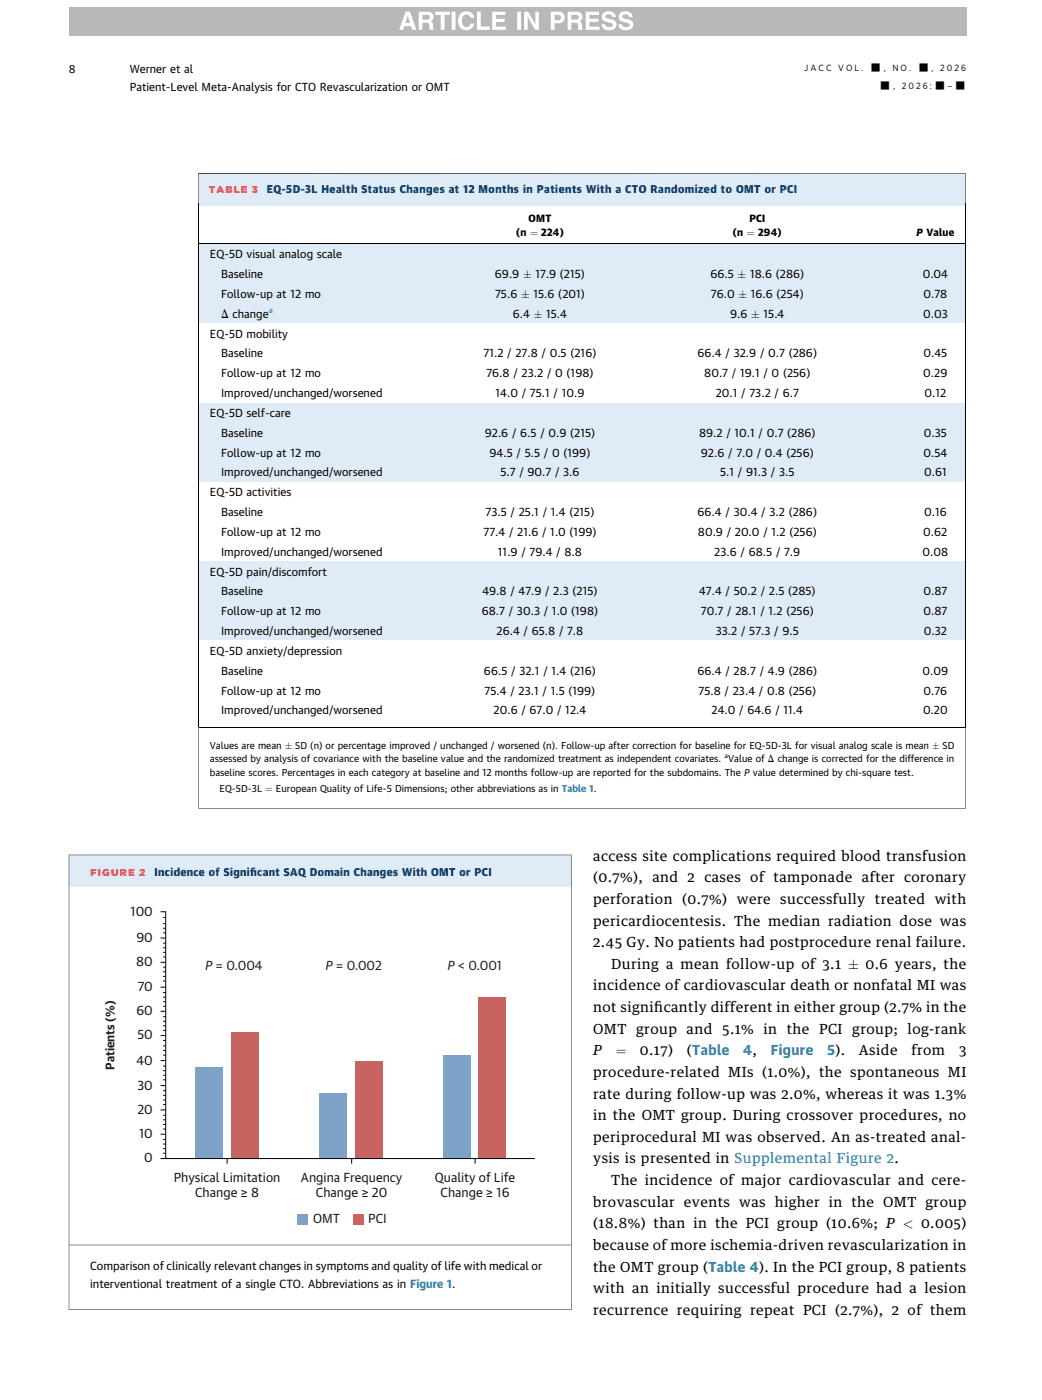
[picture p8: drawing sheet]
<svg xmlns="http://www.w3.org/2000/svg" width="203mm" height="273mm" viewBox="0 0 203 273" stroke-linecap="round" stroke-linejoin="round" font-family="sans-serif">
<defs><g id="words">
<g font-size="2.7">
<text x="115.7" y="167.9">access site complications required blood transfusion</text>
<text x="115.7" y="172.1">(0.7%), and 2 cases of tamponade after coronary</text>
<text x="115.7" y="176.3">perforation (0.7%) were successfully treated with</text>
<text x="115.7" y="180.5">pericardiocentesis. The median radiation dose was</text>
<text x="115.7" y="184.7">2.45 Gy. No patients had postprocedure renal failure.</text>
<text x="119.2" y="188.9">During a mean follow-up of 3.1 ± 0.6 years, the</text>
<text x="115.7" y="193.2">incidence of cardiovascular death or nonfatal MI was</text>
<text x="115.7" y="197.4">not signif</text>
<text x="127.6" y="197.4">icantly different in either group (2.7% in the</text>
<text x="115.7" y="201.6">OMT group and 5.1% in the PCI group; log-rank</text>
<text x="115.7" y="205.8">P</text>
<text x="120.1" y="205.8">=</text>
<text x="124.8" y="205.8">0.17)</text>
<text x="134" y="205.8">(Table</text>
<text x="167.5" y="205.8">Aside</text>
<text x="177.8" y="205.8">from</text>
<text x="187" y="205.8">3</text>
<text x="115.7" y="210">procedure-related MIs (1.0%), the spontaneous MI</text>
<text x="115.7" y="214.3">rate during follow-up was 2.0%, whereas it was 1.3%</text>
<text x="115.7" y="218.5">in the OMT group. During crossover procedures, no</text>
<text x="115.7" y="222.7">periprocedural MI was observed. An as-treated anal-</text>
<text x="115.7" y="226.9">ysis is presented in Supplemental Figure 2.</text>
<text x="119.2" y="231.1">The incidence of major cardiovascular and cere-</text>
<text x="115.7" y="235.3">brovascular events was higher in the OMT group</text>
<text x="115.7" y="239.6">(18.8%) than in the PCI group (10.6%; P &lt; 0.005)</text>
<text x="115.7" y="243.8">because of more ischemia-driven revascularization in</text>
<text x="115.7" y="248">the OMT group (Table 4). In the PCI group, 8 patients</text>
<text x="115.7" y="252.2">with an initially successful procedure had a lesion</text>
<text x="115.7" y="256.4">recurrence requiring repeat PCI (2.7%), 2 of them</text>
</g>
<g font-size="2.7" fill="#0d7fac">
<text x="144.9" y="205.8">4,</text>
<text x="150.3" y="205.8">Figure</text>
<text x="161.3" y="205.8">5).</text>
</g>
<text font-size="2.5" x="43.1" y="62">Δ</text>
<g font-size="2.5" fill="#181716">
<text x="25.4" y="178.6">100</text>
<text x="26.6" y="183.7">90</text>
<text x="26.6" y="188.4">80</text>
<text x="26.6" y="198">60</text>
<text x="26.9" y="193.3">70</text>
<text x="26.8" y="202.7">50</text>
<text x="26.6" y="207.6">40</text>
<text x="26.8" y="212.5">30</text>
<text x="26.8" y="217.2">20</text>
<text x="27.1" y="222">10</text>
<text x="28.1" y="226.7">0</text>
<text x="33.9" y="230.5">Physical Limitation</text>
<text x="38.1" y="233.4">Change ≥ 8</text>
<text x="58.7" y="230.5">Angina Frequency</text>
<text x="61.6" y="233.4">Change ≥ 20</text>
<text x="84.8" y="230.5">Quality of Life</text>
<text x="85.9" y="233.4">Change ≥ 16</text>
<text x="61.1" y="238.5">OMT</text>
<text x="71.8" y="238.5">PCI</text>
</g>
<g font-size="2.5" fill="#231f20">
<text x="40" y="189.1">P = 0.004</text>
<text x="63.4" y="189.1">P = 0.002</text>
<text x="87.2" y="189.1">P &lt; 0.001</text>
</g>
<text font-size="2.3" fill="#231f20" x="22.3" y="208.6" transform="rotate(-90 22.3 208.6)">Patients (%)</text>
<g font-size="2.2">
<text x="25.3" y="14.3">Werner et al</text>
<text x="25.3" y="17.8">Patient-Level Meta-Analysis for CTO Revascularization or OMT</text>
<text x="40.9" y="50.4">EQ-5D visual analog scale</text>
<text x="43.1" y="54.3">Baseline</text>
<text x="43.1" y="58.1">Follow-up at 12 mo</text>
<text x="96.5" y="54.3">69.9 ± 17.9 (215)</text>
<text x="96.6" y="58.1">75.6 ± 15.6 (201)</text>
<text x="138.5" y="54.3">66.5 ± 18.6 (286)</text>
<text x="138.6" y="58.1">76.0 ± 16.6 (254)</text>
<text x="179.9" y="54.3">0.04</text>
<text x="180.1" y="58.1">0.78</text>
<text x="40.9" y="65.9">EQ-5D mobility</text>
<text x="45.3" y="62">change</text>
<text x="100" y="62">6.4 ± 15.4</text>
<text x="142.4" y="62">9.6 ± 15.4</text>
<text x="180" y="62">0.03</text>
<text x="43.1" y="69.7">Baseline</text>
<text x="94.3" y="69.7">71.2 / 27.8 / 0.5 (216)</text>
<text x="136" y="69.7">66.4 / 32.9 / 0.7 (286)</text>
<text x="180.1" y="69.7">0.45</text>
<text x="43.1" y="73.6">Follow-up at 12 mo</text>
<text x="43.1" y="77.5">Improved/unchanged/worsened</text>
<text x="94.9" y="73.6">76.8 / 23.2 / 0 (198)</text>
<text x="96.6" y="77.5">14.0 / 75.1 / 10.9</text>
<text x="137.3" y="73.6">80.7 / 19.1 / 0 (256)</text>
<text x="139.6" y="77.5">20.1 / 73.2 / 6.7</text>
<text x="180.1" y="73.6">0.29</text>
<text x="180.3" y="77.5">0.12</text>
<text x="40.9" y="81.3">EQ-5D self-care</text>
<text x="43.1" y="85.2">Baseline</text>
<text x="43.1" y="89.1">Follow-up at 12 mo</text>
<text x="94.5" y="85.2">92.6 / 6.5 / 0.9 (215)</text>
<text x="95.5" y="89.1">94.5 / 5.5 / 0 (199)</text>
<text x="136.3" y="85.2">89.2 / 10.1 / 0.7 (286)</text>
<text x="136.7" y="89.1">92.6 / 7.0 / 0.4 (256)</text>
<text x="180.1" y="89.1">0.54</text>
<text x="180.2" y="85.2">0.35</text>
<text x="43.1" y="92.9">Improved/unchanged/worsened</text>
<text x="97.6" y="92.9">5.7 / 90.7 / 3.6</text>
<text x="140.4" y="92.9">5.1 / 91.3 / 3.5</text>
<text x="180.2" y="92.9">0.61</text>
<text x="40.9" y="96.8">EQ-5D activities</text>
<text x="43.1" y="100.7">Baseline</text>
<text x="94.7" y="100.7">73.5 / 25.1 / 1.4 (215)</text>
<text x="136" y="100.7">66.4 / 30.4 / 3.2 (286)</text>
<text x="180.2" y="100.7">0.16</text>
<text x="43.1" y="104.5">Follow-up at 12 mo</text>
<text x="94.3" y="104.5">77.4 / 21.6 / 1.0 (199)</text>
<text x="136.1" y="104.5">80.9 / 20.0 / 1.2 (256)</text>
<text x="180.1" y="104.5">0.62</text>
<text x="40.9" y="112.3">EQ-5D pain/discomfort</text>
<text x="43.1" y="108.4">Improved/unchanged/worsened</text>
<text x="97.1" y="108.4">11.9 / 79.4 / 8.8</text>
<text x="139.3" y="108.4">23.6 / 68.5 / 7.9</text>
<text x="179.9" y="108.4">0.08</text>
<text x="43.1" y="116.1">Baseline</text>
<text x="43.1" y="120">Follow-up at 12 mo</text>
<text x="94" y="120">68.7 / 30.3 / 1.0 (198)</text>
<text x="94.1" y="116.1">49.8 / 47.9 / 2.3 (215)</text>
<text x="136.3" y="116.1">47.4 / 50.2 / 2.5 (285)</text>
<text x="136.7" y="120">70.7 / 28.1 / 1.2 (256)</text>
<text x="180.1" y="116.1">0.87</text>
<text x="180.1" y="120">0.87</text>
<text x="43.1" y="123.9">Improved/unchanged/worsened</text>
<text x="96.8" y="123.9">26.4 / 65.8 / 7.8</text>
<text x="139.6" y="123.9">33.2 / 57.3 / 9.5</text>
<text x="180.2" y="123.9">0.32</text>
<text x="40.9" y="127.7">EQ-5D anxiety/depression</text>
<text x="43.1" y="131.6">Baseline</text>
<text x="94.4" y="131.6">66.5 / 32.1 / 1.4 (216)</text>
<text x="136" y="131.6">66.4 / 28.7 / 4.9 (286)</text>
<text x="179.9" y="131.6">0.09</text>
<text x="43.1" y="135.5">Follow-up at 12 mo</text>
<text x="94.5" y="135.5">75.4 / 23.1 / 1.5 (199)</text>
<text x="136.2" y="135.5">75.8 / 23.4 / 0.8 (256)</text>
<text x="180.1" y="135.5">0.76</text>
<text x="43.1" y="139.3">Improved/unchanged/worsened</text>
<text x="96.3" y="139.3">20.6 / 67.0 / 12.4</text>
<text x="138.8" y="139.3">24.0 / 64.6 / 11.4</text>
<text x="180" y="139.3">0.20</text>
<text x="149.8" y="148.7">Δ</text>
<text x="17.6" y="247.6">Comparison of clinically relevant changes in symptoms and quality of life with medical or</text>
<text x="17.6" y="251.1">interventional treatment of a single CTO. Abbreviations as in Figure 1.</text>
</g>
<g font-size="2.1">
<text x="13.4" y="14.2">8</text>
<text x="169.6" y="13.9">■</text>
<text x="171.5" y="17.4">■</text>
<text x="179" y="13.9">■</text>
<text x="182.2" y="17.4">■</text>
<text x="186.1" y="17.4">■</text>
</g>
<g font-size="2.1" fill="#002b5c">
<text x="52" y="37.7">EQ-5D-3L Health Status Changes at 12 Months in Patients With a CTO Randomized to OMT or PCI</text>
<text x="30.1" y="170.8">Incidence of Signif</text>
<text x="48.8" y="170.8">icant SAQ Domain Changes With OMT or PCI</text>
</g>
<g font-size="2">
<text x="100.7" y="46.1">(n = 224)</text>
<text x="103.1" y="43.3">OMT</text>
<text x="142.9" y="46.1">(n = 294)</text>
<text x="146.1" y="43.3">PCI</text>
<text x="178.7" y="46.1">P Value</text>
</g>
<g font-size="1.9" fill="#e2282c">
<text x="40.7" y="37.7">TABLE 3</text>
<text x="17.6" y="170.8">FIGURE 2</text>
</g>
<g font-size="1.9">
<text x="40.9" y="146.1">Values are mean ± SD (n) or percentage improved / unchanged / worsened (n). Follow-up after correction for baseline for EQ-5D-3L for visual analog scale is mean ± SD</text>
<text x="40.9" y="148.7">assessed by analysis of covariance with the baseline value and the randomized treatment as independent covariates.</text>
<text x="142" y="148.7">Value of</text>
<text x="151.7" y="148.7">change is corrected for the difference in</text>
<text x="40.9" y="151.3">baseline scores. Percentages in each category at baseline and 12 months follow-up are reported for the subdomains. The P value determined by chi-square test.</text>
<text x="42.8" y="154.5">EQ-5D-3L = European Quality of Life-5 Dimensions; other abbreviations as in Table 1.</text>
</g>
<g font-size="1.8">
<text x="156.8" y="13.9">J A C C</text>
<text x="163.5" y="13.9">V O L .</text>
<text x="172.3" y="13.9">,</text>
<text x="174" y="13.9">N O .</text>
<text x="174.2" y="17.4">,</text>
<text x="175.8" y="17.4">2</text>
<text x="177.2" y="17.4">0</text>
<text x="178.6" y="17.4">2</text>
<text x="180" y="17.4">6 :</text>
<text x="181.7" y="13.9">,</text>
<text x="183.3" y="13.9">2</text>
<text x="184.7" y="13.9">0</text>
<text x="184.9" y="17.4">–</text>
<text x="186.1" y="13.9">2</text>
<text x="187.5" y="13.9">6</text>
</g>
<text font-size="1.5" fill="#0d7fac" x="52.4" y="61">a</text>
<text font-size="1.3" x="141.3" y="147.9">a</text>
</g></defs>
<g fill="#dfebf7">
<path d="M38.8 33.8h149.4v6.3h-149.4z"/>
<path d="M38.7 47.6h55.3v3.9h-55.3z"/>
<path d="M74.6 47.6h61.4v3.9h-61.4z"/>
<path d="M116.7 47.6h62v3.9h-62z"/>
<path d="M159.4 47.6h28.9v3.9h-28.9z"/>
<path d="M38.7 51.5h55.3v3.8h-55.3z"/>
<path d="M74.6 51.5h61.4v3.8h-61.4z"/>
<path d="M116.7 51.5h62v3.8h-62z"/>
<path d="M159.4 51.5h28.9v3.8h-28.9z"/>
<path d="M38.7 55.3h55.3v3.9h-55.3z"/>
<path d="M74.6 55.3h61.4v3.9h-61.4z"/>
<path d="M116.7 55.3h62v3.9h-62z"/>
<path d="M159.4 55.3h28.9v3.9h-28.9z"/>
<path d="M38.7 59.2h55.3v3.9h-55.3z"/>
<path d="M74.6 59.2h61.4v3.9h-61.4z"/>
<path d="M116.7 59.2h62v3.9h-62z"/>
<path d="M159.4 59.2h28.9v3.9h-28.9z"/>
</g>
<g fill="#fff">
<path d="M38.7 63.1h55.3v3.8h-55.3z"/>
<path d="M74.6 63.1h61.4v3.8h-61.4z"/>
<path d="M116.7 63.1h62v3.8h-62z"/>
<path d="M159.4 63.1h28.9v3.8h-28.9z"/>
<path d="M38.7 66.9h55.3v3.9h-55.3z"/>
<path d="M74.6 66.9h61.4v3.9h-61.4z"/>
<path d="M116.7 66.9h62v3.9h-62z"/>
<path d="M159.4 66.9h28.9v3.9h-28.9z"/>
<path d="M38.7 70.8h55.3v3.9h-55.3z"/>
<path d="M74.6 70.8h61.4v3.9h-61.4z"/>
<path d="M116.7 70.8h62v3.9h-62z"/>
<path d="M159.4 70.8h28.9v3.9h-28.9z"/>
<path d="M38.7 74.7h55.3v3.8h-55.3z"/>
<path d="M74.6 74.7h61.4v3.8h-61.4z"/>
<path d="M116.7 74.7h62v3.8h-62z"/>
<path d="M159.4 74.7h28.9v3.8h-28.9z"/>
</g>
<g fill="#dfebf7">
<path d="M38.7 78.5h55.3v3.9h-55.3z"/>
<path d="M74.6 78.5h61.4v3.9h-61.4z"/>
<path d="M116.7 78.5h62v3.9h-62z"/>
<path d="M159.4 78.5h28.9v3.9h-28.9z"/>
<path d="M38.7 82.4h55.3v3.8h-55.3z"/>
<path d="M74.6 82.4h61.4v3.8h-61.4z"/>
<path d="M116.7 82.4h62v3.8h-62z"/>
<path d="M159.4 82.4h28.9v3.8h-28.9z"/>
<path d="M38.7 86.2h55.3v3.9h-55.3z"/>
<path d="M74.6 86.2h61.4v3.9h-61.4z"/>
<path d="M116.7 86.2h62v3.9h-62z"/>
<path d="M159.4 86.2h28.9v3.9h-28.9z"/>
<path d="M38.7 90.1h55.3v3.9h-55.3z"/>
<path d="M74.6 90.1h61.4v3.9h-61.4z"/>
<path d="M116.7 90.1h62v3.9h-62z"/>
<path d="M159.4 90.1h28.9v3.9h-28.9z"/>
</g>
<g fill="#fff">
<path d="M38.7 94h55.3v3.8h-55.3z"/>
<path d="M74.6 94h61.4v3.8h-61.4z"/>
<path d="M116.7 94h62v3.8h-62z"/>
<path d="M159.4 94h28.9v3.8h-28.9z"/>
<path d="M38.7 97.8h55.3v3.9h-55.3z"/>
<path d="M74.6 97.8h61.4v3.9h-61.4z"/>
<path d="M116.7 97.8h62v3.9h-62z"/>
<path d="M159.4 97.8h28.9v3.9h-28.9z"/>
<path d="M38.7 101.7h55.3v3.9h-55.3z"/>
<path d="M74.6 101.7h61.4v3.9h-61.4z"/>
<path d="M116.7 101.7h62v3.9h-62z"/>
<path d="M159.4 101.7h28.9v3.9h-28.9z"/>
<path d="M38.7 105.6h55.3v3.8h-55.3z"/>
<path d="M74.6 105.6h61.4v3.8h-61.4z"/>
<path d="M116.7 105.6h62v3.8h-62z"/>
<path d="M159.4 105.6h28.9v3.8h-28.9z"/>
</g>
<g fill="#dfebf7">
<path d="M38.7 109.4h55.3v3.9h-55.3z"/>
<path d="M74.6 109.4h61.4v3.9h-61.4z"/>
<path d="M116.7 109.4h62v3.9h-62z"/>
<path d="M159.4 109.4h28.9v3.9h-28.9z"/>
<path d="M38.7 113.3h55.3v3.9h-55.3z"/>
<path d="M74.6 113.3h61.4v3.9h-61.4z"/>
<path d="M116.7 113.3h62v3.9h-62z"/>
<path d="M159.4 113.3h28.9v3.9h-28.9z"/>
<path d="M38.7 117.2h55.3v3.8h-55.3z"/>
<path d="M74.6 117.2h61.4v3.8h-61.4z"/>
<path d="M116.7 117.2h62v3.8h-62z"/>
<path d="M159.4 117.2h28.9v3.8h-28.9z"/>
<path d="M38.7 121h55.3v3.9h-55.3z"/>
<path d="M74.6 121h61.4v3.9h-61.4z"/>
<path d="M116.7 121h62v3.9h-62z"/>
<path d="M159.4 121h28.9v3.9h-28.9z"/>
</g>
<g fill="#fff">
<path d="M38.7 124.9h55.3v3.9h-55.3z"/>
<path d="M74.6 124.9h61.4v3.9h-61.4z"/>
<path d="M116.7 124.9h62v3.9h-62z"/>
<path d="M159.4 124.9h28.9v3.9h-28.9z"/>
<path d="M38.7 128.8h55.3v3.8h-55.3z"/>
<path d="M74.6 128.8h61.4v3.8h-61.4z"/>
<path d="M116.7 128.8h62v3.8h-62z"/>
<path d="M159.4 128.8h28.9v3.8h-28.9z"/>
<path d="M38.7 132.6h55.3v3.9h-55.3z"/>
<path d="M74.6 132.6h61.4v3.9h-61.4z"/>
<path d="M116.7 132.6h62v3.9h-62z"/>
<path d="M159.4 132.6h28.9v3.9h-28.9z"/>
<path d="M38.7 136.5h55.3v5.3h-55.3z"/>
<path d="M74.6 136.5h61.4v5.3h-61.4z"/>
<path d="M116.7 136.5h62v5.3h-62z"/>
<path d="M159.4 136.5h28.9v5.3h-28.9z"/>
</g>
<path d="M38.7 33.8h149.6M38.8 33.7v124M188.3 33.7v124M38.8 47.5h149.4M38.7 157.7h149.6M38.8 141.8h149.4" fill="none" stroke="#000" stroke-width=".2"/>
<path d="M13.5 166.8h97.9v6.1h-97.9z" fill="#dfebf7"/>
<g fill="none" stroke="#000" stroke-width=".2">
<path d="M13.4 166.7h98.1M13.5 166.7v88.8M31.3 177.8h1M31.8 178.9h.5M111.4 166.7v88.8M31.3 197.2h1M31.3 192.5h1M31.3 187.7h1M31.3 182.9h1M31.8 199.2h.5M31.8 198.3h.5M31.8 196.3h.5"/>
<path d="M31.8 195.4h.5M31.8 194.5h.5M31.8 193.6h.5M31.8 191.3h.5M31.8 190.4h.5M31.8 189.5h.5M31.8 188.6h.5M31.8 186.6h.5M31.8 185.7h.5M31.8 184.8h.5M31.8 183.9h.5M31.8 181.9h.5"/>
<path d="M31.8 181h.5M31.8 180.1h.5M31.3 216.5h1M31.3 211.7h1M31.3 206.9h1M31.3 202h1M31.8 219.3h.5M31.8 218.4h.5M31.8 217.5h.5M31.8 215.4h.5M31.8 214.5h.5M31.8 213.6h.5"/>
<path d="M31.8 212.7h.5M31.8 210.6h.5M31.8 209.7h.5M31.8 208.8h.5M31.8 207.9h.5M31.8 205.8h.5M31.8 204.9h.5M31.8 204h.5M31.8 202.9h.5M31.8 201h.5M31.8 200.1h.5M31.3 225.9h1"/>
<path d="M31.3 221.2h1M31.8 224.9h.5M31.8 224h.5M31.8 223.1h.5M31.8 222.2h.5M31.8 220.2h.5M44.3 225.9v1M68.6 225.9v1M92.6 225.9v1M13.4 242.8h98.1M13.4 255.4h98.1"/>
</g>
<g fill="#7ca2c7">
<path d="M38.2 208.2h5.3v17.7h-5.3z"/>
<path d="M62.3 213.2h5.3v12.7h-5.3z"/>
<path d="M86.4 205.8h5.3v20.1h-5.3z"/>
</g>
<g fill="#c76461">
<path d="M69.2 206.9h5.3v19h-5.3z"/>
<path d="M93.4 194.4h5.2v31.5h-5.2z"/>
<path d="M45.1 201.2h5.3v24.7h-5.3z"/>
</g>
<path d="M32.3 177.8v48.1h71.9" fill="none" stroke="#000" stroke-width=".2"/>
<path d="M58.1 236.7h2v2h-2z" fill="#7ca2c7"/>
<path d="M68.8 236.7h2v2h-2z" fill="#c76461"/>
<path d="M13.4 1.4h175.1v5.5h-175.1z" fill="#b8b8b8"/>
<path d="M121 2.5a1.04 1.04 0 0 0-.3 1.2 1.04 1.04 0 0 0 1.1 .6 .76 .76 0 0 1 .9 .8 .88 .88 0 0 1-1.4-.4h-.7a1.54 1.54 0 0 0 1.2 1.2 1.54 1.54 0 0 0 1.6-.6 .98 .98 0 0 0-.8-1.5l-1-.3-.3-.3a.71 .71 0 0 1 .7-.4 .71 .71 0 0 1 .7 .5h.7a1.34 1.34 0 0 0-2-1zM117.8 2.5a1.04 1.04 0 0 0-.4 1.2 1.04 1.04 0 0 0 1.1 .6 .76 .76 0 0 1 .9 .8 .88 .88 0 0 1-1.4-.4h-.7a1.54 1.54 0 0 0 1.2 1.2 1.54 1.54 0 0 0 1.6-.6 .98 .98 0 0 0-.8-1.5l-1-.3-.2-.3a.71 .71 0 0 1 .7-.4 .71 .71 0 0 1 .6 .5h.7a1.34 1.34 0 0 0-1.9-1zM114.2 2.3v3.5h2.7v-.6h-2v-.9h1.8v-.6h-1.8v-.8h1.9v-.6zM111.4 2.9l1.3 .1a.49 .49 0 0 1-.1 .8h-1.2zM110.7 2.3v3.5h.7v-1.4l1.1 .1a1.09 1.09 0 0 1 .3 1.1v.2h.8l-.1-.4a1.12 1.12 0 0 0-.5-1.3 .97 .97 0 0 0 .5-1.1 .97 .97 0 0 0-1-.7zM108.2 2.9a1.07 1.07 0 0 1 1.2 .3v.3l-.2 .4h-1zM107.4 2.3v3.5h.8v-1.3a1.5 1.5 0 0 0 1.8-.5 1.12 1.12 0 0 0-1-1.7zM102.2 2.3v3.5h.7v-2.5l1.4 2.5h.8v-3.5h-.7v2.4l-1.4-2.4zM100.9 2.3v3.5h.7v-3.5zM96 2.3v3.5h2.7v-.6h-2v-.9h1.7v-.6h-1.7v-.8h1.9v-.6zM93 2.3v3.5h2.5v-.6h-1.7v-2.9zM89.8 2.7a2.02 2.02 0 0 0 .7 3.2 1.52 1.52 0 0 0 2-1.3h-.8a.82 .82 0 0 1-.9 .7 .82 .82 0 0 1-.7-.9 1.08 1.08 0 0 1 .1-1.1 1.08 1.08 0 0 1 1.1-.4l.4 .5h.8a1.56 1.56 0 0 0-1.1-1.2 1.56 1.56 0 0 0-1.6 .5zM88.1 2.3v3.5h.7v-3.5zM84.9 2.3v.6h1v2.9h.8v-2.9h1v-.6zM82.4 2.9l1.2 .1a.49 .49 0 0 1 0 .8h-1.2zM81.6 2.3v3.5h.8v-1.4l1.1 .1a1.09 1.09 0 0 1 .2 1.1l.1 .2h.8l-.1-.4a1.12 1.12 0 0 0-.5-1.3 .97 .97 0 0 0 .5-1.1 .97 .97 0 0 0-1.1-.7zM79.5 3.1l.5 1.4h-.9zM79.1 2.3l-1.3 3.5h.8l.3-.7h1.3l.2 .7h.8l-1.3-3.5z" fill="#fff"/>
<use href="#words"/>
</svg>
